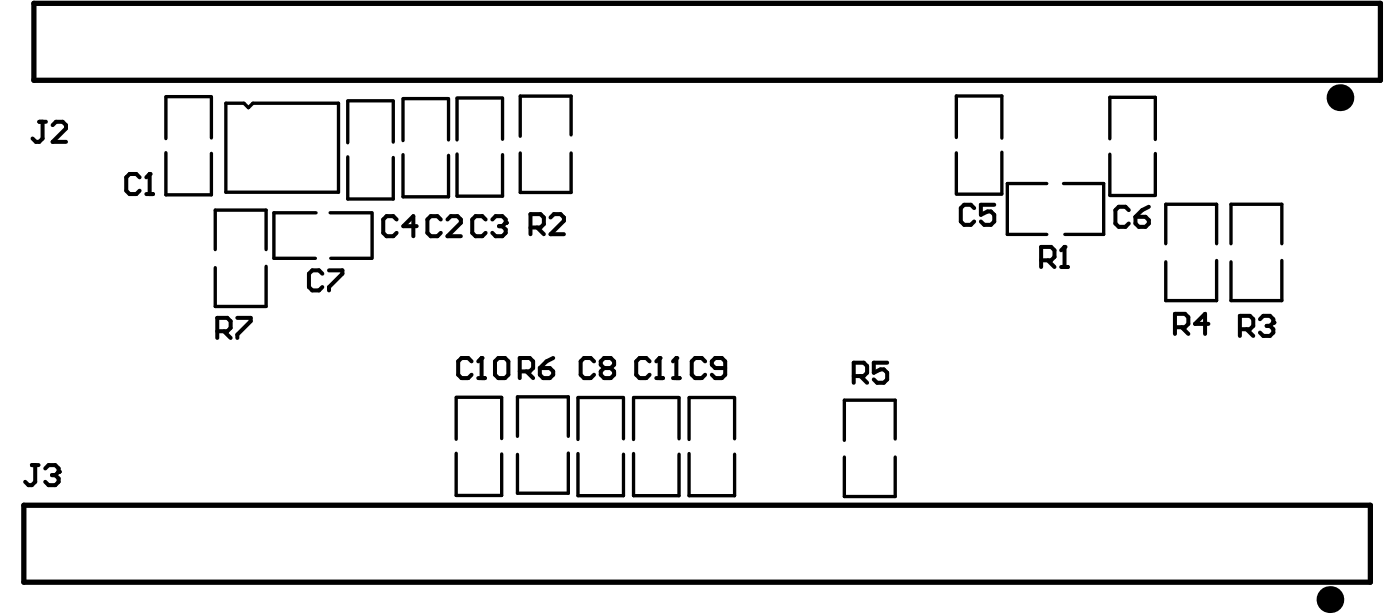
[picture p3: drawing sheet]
<svg xmlns="http://www.w3.org/2000/svg" width="177mm" height="78mm" viewBox="0 0 177 78" stroke-linecap="round" stroke-linejoin="round" font-family="sans-serif">
<g fill="none" stroke="#000" stroke-width=".42">
<path d="M20.9 19.3v5.3h5.8v-5.2M20.9 12.3v5.2M20.9 12.2h5.8M26.7 12.3v5.1M28.5 13h2.3l.6 .6 .5-.6h10.8v11.3h-14.2zM43.9 19.8v5.3h5.7v-5.2M43.9 12.8v5.2M43.9 12.7h5.7M49.6 12.8v5.1M50.9 19.5v5.3h5.7v-5.2M50.9 12.5v5.2M50.9 12.4h5.7"/>
<path d="M56.6 12.5v5.2M57.7 19.4v5.4h5.7v-5.3M57.7 12.4v5.3M57.7 12.4h5.7M63.4 12.4v5.2M65.7 19.3v5h6.4v-5M72.1 17v-4.9h-6.4v5.1M120.7 17.3v-5.2h5.8v5.3M120.7 19.3v5.1M126.5 19.2v5.2M140.1 17.5v-5.2h5.8v5.3M140.1 19.5v5.1"/>
<path d="M145.9 19.4v5.2M27.2 31.5v-5h6.4v5M33.6 33.6v5.1h-6.4v-4.9M39.9 26.9h-5.3v5.7h5.2M41.7 26.9h5.2M41.8 32.6h5.1M47 26.9v5.7M120.7 24.5h5.8M132.2 23.2h-5v6.4h5M134.3 23.2h5v6.4h-4.9M140.1 24.7h5.8M147.2 30.8v-5h6.4v5"/>
<path d="M153.6 32.9v5h-6.4v-4.9M155.4 30.8v-5h6.4v5M161.8 32.9v5h-6.4v-4.9M57.6 57.2v5.3h5.7v-5.2M57.6 50.2v5.2M57.6 50.1h5.7M63.3 50.2v5.1M65.3 55.1v-5h6.4v5M71.7 57.2v5h-6.4v-4.9M73 57.2v5.4h5.7v-5.3M73 50.2v5.3M73 50.2h5.7"/>
<path d="M78.7 50.2v5.2M80 57.2v5.4h5.7v-5.3M80 50.2v5.3M80 50.2h5.7M85.7 50.2v5.2M87 57.2v5.4h5.7v-5.3M87 50.2h5.7M87 50.2v5.3M92.7 50.2v5.2M106.6 57.7v5h6.4v-5M113 55.4v-4.9h-6.4v5.1"/>
</g>
<path d="M4.3 .4h170v9.7h-170zM3 63.8h170v9.7h-170z" fill="none" stroke="#000" stroke-width=".67"/>
<g fill="none" stroke="#000" stroke-width=".51">
<path d="M5 15.4h.8M5.4 15.4v2.1l-.4 .4h-.5l-.4-.4M6.6 15.8l.5-.4h.8l.4 .4v.4l-1.7 1.7h1.7M17.6 22.4l-.4-.4h-.8l-.5 .4v1.7l.5 .4h.8l.4-.4M18.5 24.5h.8M18.5 22.4l.4-.4v2.5M40.7 34.5l-.4-.4h-.9l-.4 .4v1.7l.4 .5h.9l.4-.5M41.5 34.1h1.7v.4l-1.7 1.7v.5M50.1 27.7l-.5-.4h-.8l-.4 .4v1.7l.4 .4h.8l.5-.4M52.6 28.5h-1.7l1.3-1.2v2.5M55.6 27.7l-.4-.4h-.8l-.4 .4v1.7l.4 .4h.8l.4-.4M56.5 27.7l.4-.4h.9l.4 .4v.4l-1.7 1.7h1.7"/>
<path d="M61.3 27.7l-.4-.4h-.9l-.4 .4v1.7l.4 .4h.9l.4-.4M62.2 27.7l.4-.4h.8l.4 .4v.4l-.4 .4M63 28.5h.4M63.4 28.5l.4 .5v.4l-.4 .4h-.8l-.4-.4M67 28.7h1.2l.5-.4v-.9l-.5-.4h-1.2v2.6M67.8 28.7l.9 .9M69.5 27.4l.4-.4h.9l.4 .4v.5l-1.7 1.7h1.7M123 26.3l-.4-.5h-.9l-.4 .5v1.7l.4 .4h.9l.4-.4M125.5 25.8h-1.7v1.3l.9-.4h.4l.4 .4v.9l-.4 .4h-.8l-.5-.4M131.4 32.9h1.3l.4-.5v-.8l-.4-.4h-1.3v2.5M132.3 32.9l.8 .8M134 31.6l.4-.4v2.5"/>
<path d="M134 33.7h.8M142.5 26.5l-.4-.4h-.9l-.4 .4v1.7l.4 .4h.9l.4-.4M143.3 27.4h1.3l.4 .4v.4l-.4 .4h-.8l-.5-.4zM145 26.1l-.8 .4-.9 .9M4 58.7h.9M4.4 58.7v2.1l-.4 .4h-.4l-.4-.4M5.7 59.1l.4-.4h.9l.4 .4v.4l-.4 .5M6.6 60h.4M7 60l.4 .4v.4l-.4 .4h-.9l-.4-.4M27.4 41.8h1.3l.4-.4v-.9l-.4-.4h-1.3v2.5M28.3 41.8l.8 .8M30 40.1h1.7v.4l-1.7 1.7v.4"/>
<path d="M59.5 45.6l-.4-.4h-.8l-.5 .4v1.7l.5 .4h.8l.4-.4M60.4 47.7h.8M60.4 45.6l.4-.4v2.5M62.5 45.6l.4-.4h.9l.4 .4v1.7l-.4 .4h-.9l-.4-.4zM65.6 46.9h1.3l.4-.5v-.8l-.4-.4h-1.3v2.5M66.5 46.9l.8 .8M68.2 46.4h1.2l.4 .5v.4l-.4 .4h-.8l-.4-.4zM69.8 45.2l-.8 .4-.8 .8M75 45.6l-.4-.4h-.9l-.4 .4v1.7l.4 .4h.9l.4-.4M76.3 46.4l-.5-.4v-.4l.5-.4h.8l.4 .4v.4l-.4 .4M76.3 46.4l-.5 .5v.4l.5 .4h.8l.4-.4v-.4l-.4-.5M76.3 46.4h.8"/>
<path d="M82 45.6l-.4-.4h-.9l-.4 .4v1.7l.4 .4h.9l.4-.4M82.9 47.7h.8M82.9 45.6l.4-.4v2.5M85 47.7h.8M85 45.6l.4-.4v2.5M89 45.6l-.4-.4h-.8l-.5 .4v1.7l.5 .4h.8l.4-.4M91.6 46.4h-1.3l-.4-.4v-.4l.4-.4h.8l.5 .4v1.7l-.5 .4h-.8l-.4-.4M107.8 47.5h1.2l.5-.5v-.8l-.5-.4h-1.2v2.5M108.6 47.5l.9 .8M112 45.8h-1.7v1.2l.9-.4h.4l.4 .4v.9l-.4 .4h-.9l-.4-.4M148.3 41.3h1.3l.4-.4v-.9l-.4-.4h-1.3v2.5M149.2 41.3l.8 .8"/>
<path d="M152.6 40.9h-1.7l1.2-1.3v2.5M156.5 41.5h1.3l.4-.4v-.8l-.4-.4h-1.3v2.5M157.4 41.5l.8 .9M159.1 40.3l.4-.4h.8l.5 .4v.4l-.5 .4M159.9 41.1h.4M160.3 41.1l.5 .4v.5l-.5 .4h-.8l-.4-.4"/>
</g>
<g fill="#000">
<circle cx="169.2" cy="12.3" r="1.69"/>
<circle cx="18.9" cy="22" r=".25"/>
<circle cx="63.8" cy="28.1" r=".25"/>
<circle cx="134.4" cy="31.2" r=".25"/>
<circle cx="7.4" cy="59.5" r=".25"/>
<circle cx="60.8" cy="45.2" r=".25"/>
<circle cx="83.3" cy="45.2" r=".25"/>
<circle cx="85.4" cy="45.2" r=".25"/>
<circle cx="160.8" cy="40.7" r=".25"/>
<circle cx="167.9" cy="75.7" r="1.69"/>
</g>
</svg>
